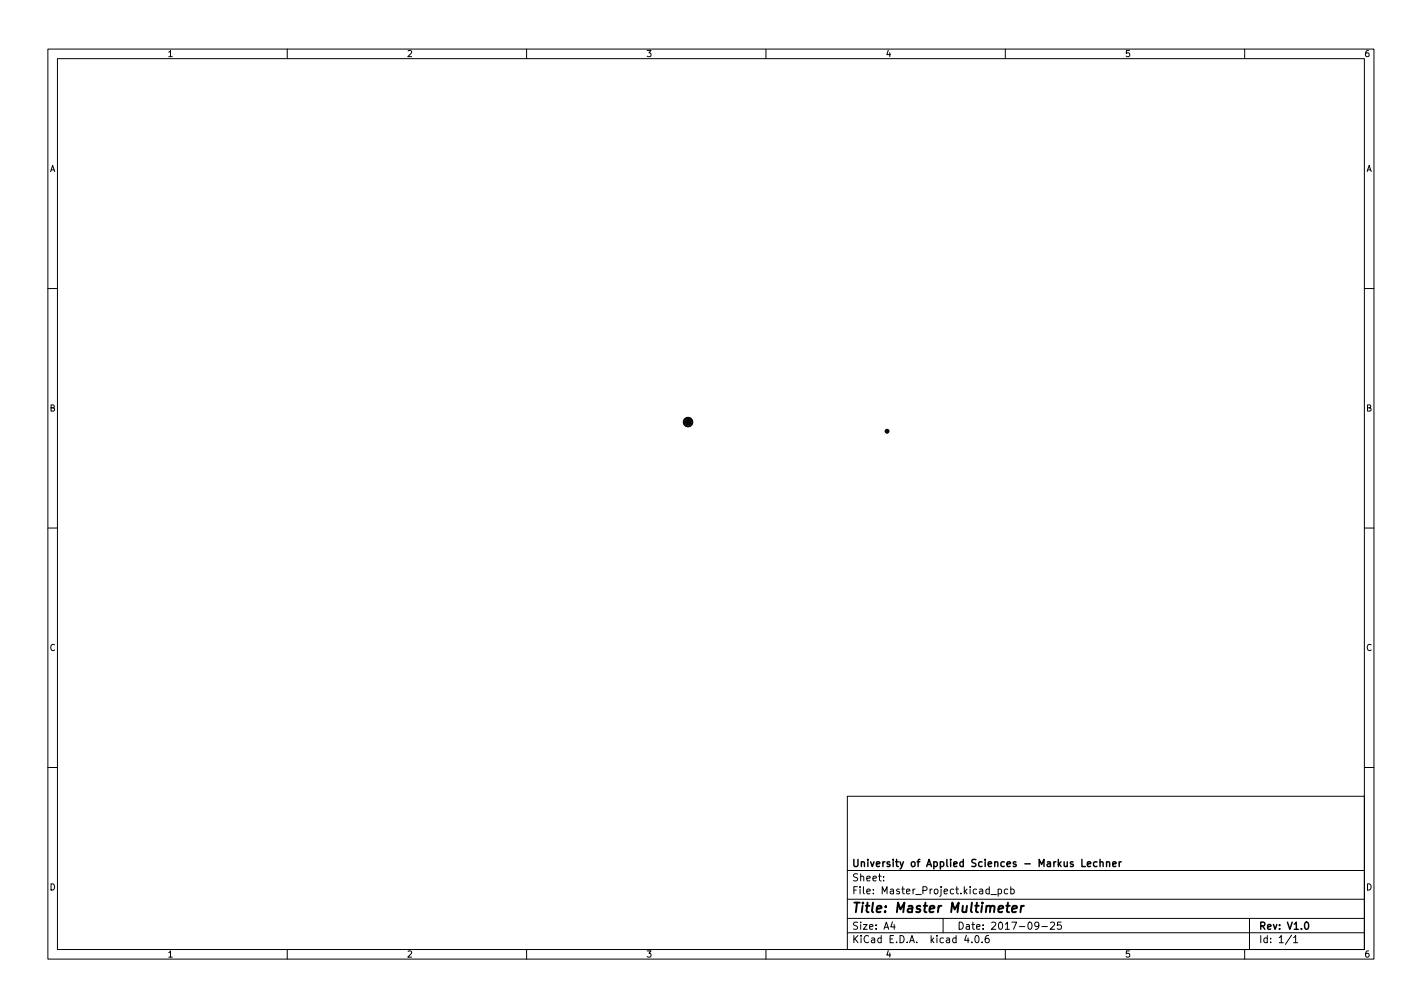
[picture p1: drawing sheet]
<svg xmlns="http://www.w3.org/2000/svg" width="297mm" height="210mm" viewBox="0 0 297 210" stroke-linecap="round" stroke-linejoin="round" font-family="sans-serif">
<defs><g id="words">
<text font-size="2.8" x="178" y="190.6">Title: Master Multimeter</text>
<g font-size="2.1">
<text x="178" y="184">Sheet:</text>
<text x="178" y="181">University of Applied Sciences - Markus Lechner</text>
<text x="178" y="186.7">File: Master_Project.kicad_pcb</text>
<text x="178" y="196.9">KiCad E.D.A. kicad 4.0.6</text>
<text x="178" y="194.1">Size: A4</text>
<text x="200" y="194.1">Date: 2017-09-25</text>
<text x="263" y="194.1">Rev: V1.0</text>
<text x="263" y="196.9">Id: 1/1</text>
</g>
<g font-size="1.8">
<text x="35" y="11.9">1</text>
<text x="85" y="11.9">2</text>
<text x="135" y="11.9">3</text>
<text x="185" y="11.9">4</text>
<text x="235" y="11.9">5</text>
<text x="285" y="11.9">6</text>
<text x="10.3" y="35.9">A</text>
<text x="285.3" y="35.9">A</text>
<text x="10.3" y="85.9">B</text>
<text x="285.3" y="85.9">B</text>
<text x="10.3" y="135.9">C</text>
<text x="285.3" y="135.9">C</text>
<text x="10.3" y="185.9">D</text>
<text x="285.3" y="185.9">D</text>
<text x="35" y="199.9">1</text>
<text x="85" y="199.9">2</text>
<text x="135" y="199.9">3</text>
<text x="185" y="199.9">4</text>
<text x="235" y="199.9">5</text>
<text x="285" y="199.9">6</text>
</g>
</g></defs>
<g fill="none" stroke="#000" stroke-width=".21">
<path d="M10 10.2h277v190.1h-277zM12 12.2h273v186.1h-273zM60 10.2v2M110 10.2v2M160 10.2v2M210 10.2v2M260 10.2v2M10 60.2h2M285 60.2h2M10 110.2h2M285 110.2h2M10 160.2h2"/>
<path d="M177 166.3h108v32h-108zM285 160.2h2M60 198.3v2M110 198.3v2M160 198.3v2M177 194.8h108M177 191.8h108M177 187.8h108M177 181.8h108M184.6 183.8v.1M184.6 183v.1M186.4 192.5l-.3 1h.9"/>
<path d="M186.8 193v1M197 191.8v3M201.9 195.3l-.4 1h.9M203 196.7v.1M203.9 195.4l.1-.1a.8 .8 0 0 1 .5 .8 .8 .8 0 0 1-.5 .7 1 1 0 0 1-.1-1.4zM205.1 196.7v.1M206.5 195.3l-.4 .1a1.01 1.01 0 0 0 0 1.4l.5-.1v-.5l-.2-.3-.5 .1-.1 .2M207 186.8h1.1M208.5 185.7l.4-.1 .3 .3-.1 .7h-.6M208.5 185.6v1.5M210 198.3v2M210.5 185.7l-.4-.1-.3 .3 .1 .7h.6"/>
<path d="M211.1 185.7l.5-.1 .3 .3-.2 .7h-.6M211.1 185.1v1.5M217 193.2l-.3 .3-.4-.1-.2-.2 .2-.6 .4-.1 .2 .2a.99 .99 0 0 1-.3 1.3h-.3M217.6 193.5h1.2M219.4 192.7l.6-.2 .3 .5-.9 1h.9M221.6 192.5h-.7v.7l.2-.1 .5 .1 .1 .2-.1 .5-.2 .1-.5-.1M260 198.3v2M261 191.8v6.5M269.8 195.3l-1.3 1.9M270.2 195.8l.4-.5v1.5M270.2 196.8h.9"/>
<circle cx="143.7" cy="88.1" r="1"/>
<circle cx="185.3" cy="90" r=".21"/>
<circle cx="185.3" cy="90" r=".4"/>
<circle cx="185.3" cy="90" r=".33"/>
<circle cx="185.3" cy="90" r=".09"/>
</g>
<path d="M229.8 179.4v1.5M231.1 179.9v1M233.8 179.9v1M234.2 179.9l-.4 .3M227.1 180.4l.8-.1-.1-.3-.4-.1-.3 .2 .1 .8h.6M229.1 180l-.4-.1-.3 .3 .2 .7h.5M229.8 180.1l.2-.2 .4 .1v.9M231.1 180.1l.3-.2 .3 .1 .1 .9M232.4 180.4l.7-.1v-.3l-.5-.1-.2 .2 .1 .8h.6M272.7 192.6l.2-.1a.8 .8 0 0 1 .5 .8 .8 .8 0 0 1-.5 .7 .99 .99 0 0 1-.2-1.4z" fill="none" stroke="#000" stroke-width=".3"/>
<path d="M210.2 189.1h.7M210.5 188.5l-.2 1.7 .1 .2 .4 .1M211.4 189.8l1-.2v-.4h-.8l-.2 1 .2 .3 .6-.1M213.3 189.1l-.1 1.4M213.9 189.1l-.4 .1-.2 .3" fill="none" stroke="#000" stroke-width=".4"/>
<g fill="none" stroke="#000" stroke-width=".33">
<circle cx="143.7" cy="88.1" r=".83"/>
<circle cx="143.7" cy="88.1" r=".53"/>
</g>
<circle cx="143.7" cy="88.1" r=".23" fill="none" stroke="#000" stroke-width=".47"/>
<use href="#words"/>
</svg>
